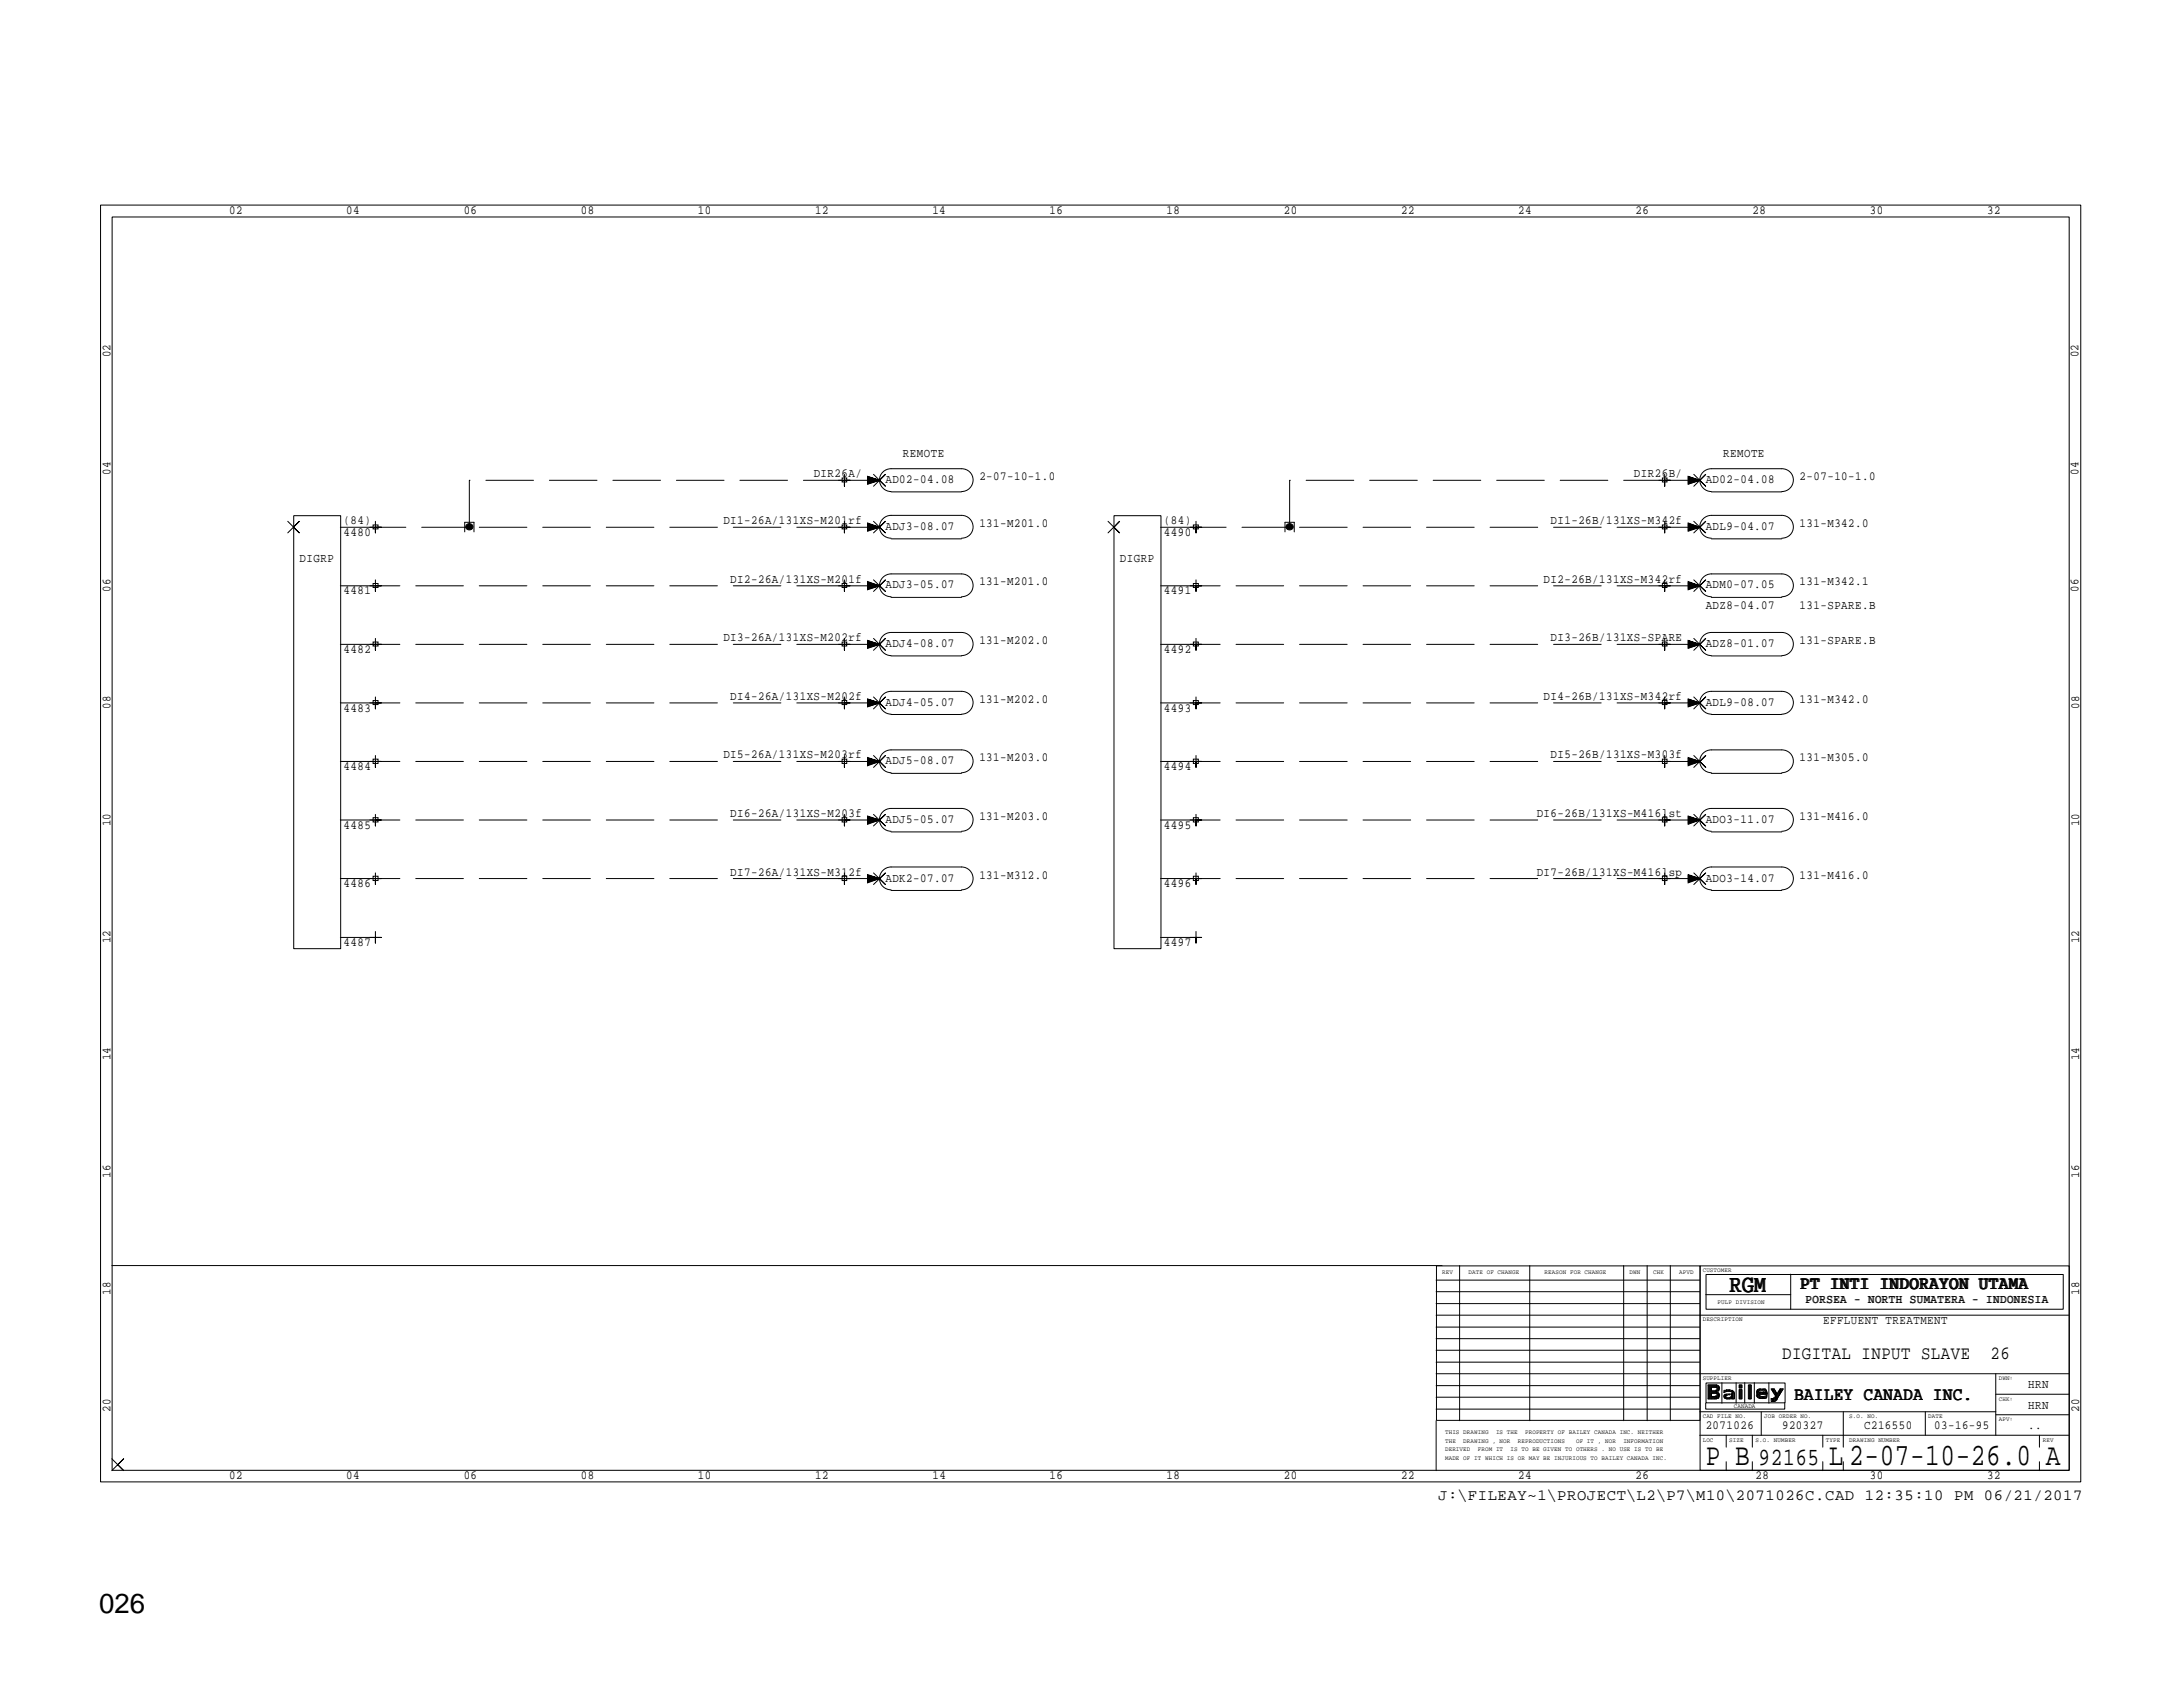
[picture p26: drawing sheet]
<svg xmlns="http://www.w3.org/2000/svg" width="279mm" height="216mm" viewBox="0 0 279 216" stroke-linecap="round" stroke-linejoin="round" font-family="sans-serif">
<defs><g id="words">
<g font-size="4">
<text x="218.3" y="187.5">P B</text>
<text x="234.1" y="187.5">L 2-07-10-26.0 A</text>
</g>
<text font-size="3.5" x="12.7" y="206.4">026</text>
<g font-size="3.2">
<text x="221.3" y="165.3">RGM</text>
<text x="225.1" y="187.5">92165</text>
</g>
<g font-size="2.4">
<text x="230.5" y="164.9">PT INTI INDORAYON UTAMA</text>
<text x="228.1" y="173.9">DIGITAL INPUT SLAVE</text>
<text x="254.8" y="173.9">26</text>
<text x="229.7" y="179.2">BAILEY CANADA INC.</text>
</g>
<text font-size="2" x="184.1" y="192">J:\FILEAY~1\PROJECT\L2\P7\M10\2071026C.CAD 12:35:10 PM 06/21/2017</text>
<g font-size="1.6">
<text x="29.3" y="27.3">02</text>
<text x="44.3" y="27.3">04</text>
<text x="59.4" y="27.3">06</text>
<text x="74.3" y="27.3">08</text>
<text x="89.3" y="27.3">10</text>
<text x="104.3" y="27.3">12</text>
<text x="119.3" y="27.3">14</text>
<text x="134.3" y="27.3">16</text>
<text x="149.3" y="27.3">18</text>
<text x="164.3" y="27.3">20</text>
<text x="179.3" y="27.3">22</text>
<text x="194.3" y="27.3">24</text>
<text x="209.3" y="27.3">26</text>
<text x="224.3" y="27.3">28</text>
<text x="239.3" y="27.3">30</text>
<text x="254.3" y="27.3">32</text>
<text x="14.1" y="45.7" transform="rotate(-90 14.1 45.7)">02</text>
<text x="266" y="45.7" transform="rotate(-90 266 45.7)">02</text>
<text x="115.6" y="58.5">REMOTE</text>
<text x="220.6" y="58.5">REMOTE</text>
<text x="14.1" y="60.7" transform="rotate(-90 14.1 60.7)">04</text>
<text x="104.1" y="61.1">DIR26A/</text>
<text x="113.3" y="61.8">AD02-04.08</text>
<text x="125.3" y="61.5">2-07-10-1.0</text>
<text x="209.1" y="61.1">DIR26B/</text>
<text x="218.3" y="61.8">AD02-04.08</text>
<text x="230.3" y="61.5">2-07-10-1.0</text>
<text x="266" y="60.7" transform="rotate(-90 266 60.7)">04</text>
<text x="38.4" y="72">DIGRP</text>
<text x="44" y="68.6">4480</text>
<text x="44" y="67.1">(84)</text>
<text x="92.6" y="67.1">DI1-26A/131XS-M201rf</text>
<text x="113.3" y="67.8">ADJ3-08.07</text>
<text x="125.3" y="67.4">131-M201.0</text>
<text x="143.3" y="72">DIGRP</text>
<text x="149" y="68.6">4490</text>
<text x="149" y="67.1">(84)</text>
<text x="198.5" y="67.1">DI1-26B/131XS-M342f</text>
<text x="218.3" y="67.8">ADL9-04.07</text>
<text x="230.3" y="67.4">131-M342.0</text>
<text x="14.1" y="75.7" transform="rotate(-90 14.1 75.7)">06</text>
<text x="44" y="76.1">4481</text>
<text x="93.5" y="74.6">DI2-26A/131XS-M201f</text>
<text x="113.3" y="75.3">ADJ3-05.07</text>
<text x="125.3" y="74.9">131-M201.0</text>
<text x="149" y="76.1">4491</text>
<text x="197.6" y="74.6">DI2-26B/131XS-M342rf</text>
<text x="218.3" y="75.3">ADM0-07.05</text>
<text x="218.3" y="77.9">ADZ8-04.07</text>
<text x="230.3" y="74.9">131-M342.1</text>
<text x="230.3" y="77.9">131-SPARE.B</text>
<text x="266" y="75.7" transform="rotate(-90 266 75.7)">06</text>
<text x="44" y="83.6">4482</text>
<text x="92.6" y="82.1">DI3-26A/131XS-M202rf</text>
<text x="113.3" y="82.8">ADJ4-08.07</text>
<text x="125.3" y="82.5">131-M202.0</text>
<text x="149" y="83.6">4492</text>
<text x="198.5" y="82.1">DI3-26B/131XS-SPARE</text>
<text x="218.3" y="82.8">ADZ8-01.07</text>
<text x="230.3" y="82.5">131-SPARE.B</text>
<text x="93.5" y="89.6">DI4-26A/131XS-M202f</text>
<text x="125.3" y="90">131-M202.0</text>
<text x="197.6" y="89.6">DI4-26B/131XS-M342rf</text>
<text x="230.3" y="90">131-M342.0</text>
<text x="14.1" y="90.7" transform="rotate(-90 14.1 90.7)">08</text>
<text x="44" y="91.1">4483</text>
<text x="113.3" y="90.3">ADJ4-05.07</text>
<text x="149" y="91.1">4493</text>
<text x="218.3" y="90.3">ADL9-08.07</text>
<text x="266.1" y="90.7" transform="rotate(-90 266.1 90.7)">08</text>
<text x="44" y="98.6">4484</text>
<text x="92.6" y="97.1">DI5-26A/131XS-M203rf</text>
<text x="113.3" y="97.8">ADJ5-08.07</text>
<text x="125.3" y="97.5">131-M203.0</text>
<text x="149" y="98.6">4494</text>
<text x="198.5" y="97.1">DI5-26B/131XS-M303f</text>
<text x="230.3" y="97.5">131-M305.0</text>
<text x="14.1" y="105.7" transform="rotate(-90 14.1 105.7)">10</text>
<text x="44" y="106.1">4485</text>
<text x="93.5" y="104.6">DI6-26A/131XS-M203f</text>
<text x="113.3" y="105.3">ADJ5-05.07</text>
<text x="125.3" y="104.9">131-M203.0</text>
<text x="149" y="106.1">4495</text>
<text x="196.7" y="104.6">DI6-26B/131XS-M416lst</text>
<text x="218.3" y="105.3">ADO3-11.07</text>
<text x="230.3" y="104.9">131-M416.0</text>
<text x="266.1" y="105.7" transform="rotate(-90 266.1 105.7)">10</text>
<text x="44" y="113.6">4486</text>
<text x="93.5" y="112.1">DI7-26A/131XS-M312f</text>
<text x="113.3" y="112.8">ADK2-07.07</text>
<text x="125.3" y="112.4">131-M312.0</text>
<text x="149" y="113.6">4496</text>
<text x="196.7" y="112.1">DI7-26B/131XS-M416lsp</text>
<text x="218.3" y="112.8">ADO3-14.07</text>
<text x="230.3" y="112.4">131-M416.0</text>
<text x="14.1" y="120.7" transform="rotate(-90 14.1 120.7)">12</text>
<text x="44" y="121.1">4487</text>
<text x="149" y="121.1">4497</text>
<text x="266.1" y="120.7" transform="rotate(-90 266.1 120.7)">12</text>
<text x="14.1" y="135.7" transform="rotate(-90 14.1 135.7)">14</text>
<text x="266.1" y="135.7" transform="rotate(-90 266.1 135.7)">14</text>
<text x="14.1" y="150.7" transform="rotate(-90 14.1 150.7)">16</text>
<text x="266.1" y="150.7" transform="rotate(-90 266.1 150.7)">16</text>
<text x="14.1" y="165.7" transform="rotate(-90 14.1 165.7)">18</text>
<text x="231.1" y="166.8">PORSEA - NORTH SUMATERA - INDONESIA</text>
<text x="266.1" y="165.7" transform="rotate(-90 266.1 165.7)">18</text>
<text x="233.3" y="169.4">EFFLUENT TREATMENT</text>
<text x="259.6" y="177.7">HRN</text>
<text x="14.1" y="180.7" transform="rotate(-90 14.1 180.7)">20</text>
<text x="218.3" y="182.9">2071026</text>
<text x="228.1" y="182.9">920327</text>
<text x="238.6" y="182.9">C216550</text>
<text x="247.6" y="182.9">03-16-95</text>
<text x="259.6" y="180.3">HRN</text>
<text x="259.6" y="182.9">..</text>
<text x="266.1" y="180.7" transform="rotate(-90 266.1 180.7)">20</text>
<text x="29.3" y="189.3">02</text>
<text x="44.3" y="189.3">04</text>
<text x="59.4" y="189.3">06</text>
<text x="74.3" y="189.3">08</text>
<text x="89.3" y="189.3">10</text>
<text x="104.4" y="189.3">12</text>
<text x="119.3" y="189.3">14</text>
<text x="134.3" y="189.3">16</text>
<text x="149.3" y="189.3">18</text>
<text x="164.3" y="189.3">20</text>
<text x="179.3" y="189.3">22</text>
<text x="194.3" y="189.3">24</text>
<text x="209.3" y="189.3">26</text>
<text x="224.7" y="189.3">28</text>
<text x="239.3" y="189.3">30</text>
<text x="254.3" y="189.3">32</text>
</g>
<g font-size=".8">
<text x="184.6" y="163.1">REV</text>
<text x="188" y="163.1">DATE OF CHANGE</text>
<text x="197.7" y="163.1">REASON FOR CHANGE</text>
<text x="208.6" y="163.1">DWN</text>
<text x="211.6" y="163.1">CHK</text>
<text x="214.9" y="163.1">APVD</text>
<text x="217.9" y="162.7">CUSTOMER</text>
<text x="219.8" y="166.8">PULP DIVISION</text>
<text x="217.9" y="169.1">DESCRIPTION</text>
<text x="217.9" y="176.6">SUPPLIER</text>
<text x="255.8" y="179.2">CHK:</text>
<text x="255.8" y="176.6">DWN:</text>
<text x="185" y="185.8">DERIVED</text>
<text x="185" y="184.6">THE</text>
<text x="185" y="183.5">THIS DRAWING</text>
<text x="187.3" y="184.6">DRAWING , NOR</text>
<text x="189.1" y="185.8">FROM IT</text>
<text x="191.5" y="183.5">IS THE</text>
<text x="193.3" y="185.8">IS TO BE GIVEN TO OTHERS . NO USE IS TO BE</text>
<text x="194.3" y="184.6">REPRODUCTIONS</text>
<text x="195.2" y="183.5">PROPERTY OF BAILEY CANADA INC. NEITHER</text>
<text x="201.7" y="184.6">OF IT , NOR</text>
<text x="207.8" y="184.6">INFORMATION</text>
<text x="217.9" y="184.5">LOC</text>
<text x="217.9" y="181.5">CAD FILE NO.</text>
<text x="221.3" y="184.5">SIZE</text>
<text x="221.9" y="180.2">CANADA</text>
<text x="224.7" y="184.5">S.O. NUMBER</text>
<text x="225.8" y="181.5">JOB ORDER NO.</text>
<text x="233.7" y="184.5">TYPE</text>
<text x="236.7" y="184.5">DRAWING NUMBER</text>
<text x="236.7" y="181.5">S.O. NO.</text>
<text x="246.8" y="181.5">DATE</text>
<text x="255.8" y="181.9">APV:</text>
<text x="261.4" y="184.5">REV</text>
<text x="185" y="186.9">MADE OF IT WHICH IS OR MAY BE INJURIOUS TO BAILEY CANADA INC.</text>
</g>
</g></defs>
<g fill="none" stroke="#000" stroke-width=".13">
<path d="M12.9 26.2h253.4v163.5h-253.4zM14.4 27.8h250.4v160.4h-250.4zM36.8 66.7l1.5 1.5-.8-.7 .8-.8-1.5 1.5M37.6 66h6v55.4h-6zM43.6 75h4.4M43.6 67.5h4.4M47.8 67.2h.6v.5h-.6zM47.8 74.7h.6v.5h-.6zM48 66.7v1.5v-.7h.8h-1.5M48 74.2v1.5v-.7h.8h-1.5M59.5 68.1v-1.3h1.2v1.3M107.8 67.2h.6v.5h-.6z"/>
<path d="M107.8 74.7h.6v.5h-.6zM107.8 61.2h.6v.5h-.6zM108.1 66.7v1.5v-.7h.7h-1.5M108.1 74.2v1.5v-.7h.7h-1.5M108.1 60.7v1.5v-.7h.7h-1.5M111 67.8l1.6-.3-1.6 .4M111 67.7l1.6-.2-1.6 .3M111 67.5h1.6l-1.6 .1M111 67.4l1.6 .1h-1.6M111 67.2l1.6 .3-1.6-.2M111 67.1l1.6 .4-1.6-.3M111 67l1.6 .5-1.6 .5v-1.1l1.6 .6h-4.5"/>
<path d="M111 75.4l1.6-.4-1.6 .4M111 75.2l1.6-.2-1.6 .3M111 75.1l1.6-.1-1.6 .1M111 74.9l1.6 .1h-1.6M111 74.7l1.6 .3-1.6-.2M111 74.6l1.6 .4-1.6-.3M111 74.5l1.6 .5-1.6 .5v-1.1l1.6 .6h-4.5M111 61.8l1.6-.3-1.6 .4M111 61.7l1.6-.2-1.6 .3M111 61.6l1.6-.1-1.6 .1M111 61.4l1.6 .1h-1.6M111 61.3l1.6 .2-1.6-.2"/>
<path d="M111 61.1l1.6 .4-1.6-.3M111 61l1.6 .5-1.6 .5v-1l1.6 .5h-4.5M111.8 66.7l1.5 1.5-.7-.7 .7-.8-1.5 1.5M111.8 74.2l1.5 1.5-.7-.7 .7-.8-1.5 1.5M111.8 60.7l1.5 1.5-.7-.7 .7-.8-1.5 1.5M114 68.9a1.46 1.46 0 0 1-1.4-1.5 1.46 1.46 0 0 1 1.4-1.4h9.1a1.46 1.46 0 0 1 1.4 1.4 1.46 1.46 0 0 1-1.4 1.5M114 69h9.1M114 76.4a1.46 1.46 0 0 1-1.4-1.5 1.46 1.46 0 0 1 1.4-1.5h9.1a1.46 1.46 0 0 1 1.4 1.5 1.46 1.46 0 0 1-1.4 1.5M114 76.5h9.1M114 62.9a1.46 1.46 0 0 1-1.4-1.5 1.46 1.46 0 0 1 1.4-1.4h9.1a1.46 1.46 0 0 1 1.4 1.4 1.46 1.46 0 0 1-1.4 1.5M114 62.9h9.1M141.8 66.7l1.5 1.5-.7-.7 .7-.8-1.5 1.5"/>
<path d="M142.6 66h6v55.4h-6zM148.5 75h4.6M148.5 67.5h4.6M152.7 67.2h.7v.5h-.7zM152.7 74.7h.7v.5h-.7zM153.1 66.7v1.5v-.7h.7h-1.5M153.1 74.2v1.5v-.7h.7h-1.5M164.5 68.1v-1.3h1.2v1.3M212.8 67.2h.6v.5h-.6zM212.8 74.7h.6v.5h-.6zM212.8 61.2h.6v.5h-.6zM213.1 66.7v1.5v-.7h.7h-1.5"/>
<path d="M213.1 74.2v1.5v-.7h.7h-1.5M213.1 60.7v1.5v-.7h.7h-1.5M216.1 67.8l1.5-.3-1.5 .4M216.1 67.7l1.5-.2-1.5 .3M216.1 67.5h1.5l-1.5 .1M216.1 67.4l1.5 .1h-1.5M216.1 67.2l1.5 .3-1.5-.2M216.1 67.1l1.5 .4-1.5-.3M216.1 67l1.5 .5-1.5 .5v-1.1l1.5 .6h-4.5M216.1 75.4l1.5-.4-1.5 .4M216.1 75.2l1.5-.2-1.5 .3M216.1 75.1l1.5-.1-1.5 .1"/>
<path d="M216.1 74.9l1.5 .1h-1.5M216.1 74.7l1.5 .3-1.5-.2M216.1 74.6l1.5 .4-1.5-.3M216.1 74.5l1.5 .5-1.5 .5v-1.1l1.5 .6h-4.5M216.1 61.8l1.5-.3-1.5 .4M216.1 61.7l1.5-.2-1.5 .3M216.1 61.6l1.5-.1-1.5 .1M216.1 61.4l1.5 .1h-1.5M216.1 61.3l1.5 .2-1.5-.2M216.1 61.1l1.5 .4-1.5-.3M216.1 61l1.5 .5-1.5 .5v-1l1.5 .5h-4.5M216.8 66.7l1.5 1.5-.7-.7 .7-.8-1.5 1.5"/>
<path d="M216.8 74.2l1.5 1.5-.7-.7 .7-.8-1.5 1.5M216.8 60.7l1.5 1.5-.7-.7 .7-.8-1.5 1.5M219 68.9a1.46 1.46 0 0 1-1.5-1.5 1.46 1.46 0 0 1 1.5-1.4h9a1.46 1.46 0 0 1 1.5 1.4 1.46 1.46 0 0 1-1.5 1.5M219 69h9M219 76.4a1.46 1.46 0 0 1-1.5-1.5 1.46 1.46 0 0 1 1.5-1.5h9a1.46 1.46 0 0 1 1.5 1.5 1.46 1.46 0 0 1-1.5 1.5M219 76.5h9M219 62.9a1.46 1.46 0 0 1-1.4-1.5 1.46 1.46 0 0 1 1.4-1.4h9a1.46 1.46 0 0 1 1.5 1.4 1.46 1.46 0 0 1-1.5 1.5M219 62.9h9M43.6 97.5h4.4M43.6 90h4.4M43.6 82.5h4.4M47.8 82.2h.6v.5h-.6z"/>
<path d="M47.8 89.7h.6v.5h-.6zM47.8 97.2h.6v.5h-.6zM48 81.7v1.5v-.7h.8h-1.5M48 89.2v1.5v-.7h.8h-1.5M48 96.7v1.5v-.7h.8h-1.5M107.8 82.2h.6v.5h-.6zM107.8 89.7h.6v.5h-.6zM107.8 97.2h.6v.5h-.6zM108.1 81.7v1.5v-.7h.7h-1.5M108.1 89.2v1.5v-.7h.7h-1.5M108.1 96.7v1.5v-.7h.7h-1.5M111 82.8l1.6-.3-1.6 .4"/>
<path d="M111 82.7l1.6-.2-1.6 .3M111 82.5h1.6l-1.6 .1M111 82.4l1.6 .1h-1.6M111 82.3l1.6 .2-1.6-.2M111 82.1l1.6 .4-1.6-.3M111 82l1.6 .5-1.6 .5v-1l1.6 .5h-4.5M111 90.3l1.6-.3-1.6 .4M111 90.2l1.6-.2-1.6 .3M111 90h1.6l-1.6 .1M111 89.9l1.6 .1h-1.6M111 89.7l1.6 .3-1.6-.2M111 89.6l1.6 .4-1.6-.3"/>
<path d="M111 89.5l1.6 .5-1.6 .5v-1.1l1.6 .6h-4.5M111 97.8l1.6-.3-1.6 .4M111 97.7l1.6-.2-1.6 .2M111 97.5h1.6l-1.6 .1M111 97.4l1.6 .1h-1.6M111 97.2l1.6 .3-1.6-.2M111 97.1l1.6 .4-1.6-.3M111 97l1.6 .5-1.6 .5v-1.1l1.6 .6h-4.5M111.8 81.7l1.5 1.5-.7-.7 .7-.8-1.5 1.5M111.8 89.2l1.5 1.5-.7-.7 .7-.8-1.5 1.5M111.8 96.7l1.5 1.5-.7-.7 .7-.8-1.5 1.5M114 83.9a1.48 1.48 0 0 1-1.4-1.5 1.48 1.48 0 0 1 1.4-1.5h9.1a1.48 1.48 0 0 1 1.4 1.5 1.48 1.48 0 0 1-1.4 1.5"/>
<path d="M114 83.9h9.1M114 91.4a1.46 1.46 0 0 1-1.4-1.5 1.46 1.46 0 0 1 1.4-1.4h9.1a1.46 1.46 0 0 1 1.4 1.4 1.46 1.46 0 0 1-1.4 1.5M114 91.4h9.1M114 98.9a1.46 1.46 0 0 1-1.4-1.5 1.46 1.46 0 0 1 1.4-1.4h9.1a1.46 1.46 0 0 1 1.4 1.4 1.46 1.46 0 0 1-1.4 1.5M114 99h9.1M148.5 97.5h4.6M148.5 90h4.6M148.5 82.5h4.6M152.7 82.2h.7v.5h-.7zM152.7 89.7h.7v.5h-.7zM152.7 97.2h.7v.5h-.7zM153.1 81.7v1.5v-.7h.7h-1.5"/>
<path d="M153.1 89.2v1.5v-.7h.7h-1.5M153.1 96.7v1.5v-.7h.7h-1.5M212.8 82.2h.6v.5h-.6zM212.8 89.7h.6v.5h-.6zM212.8 97.2h.6v.5h-.6zM213.1 81.7v1.5v-.7h.7h-1.5M213.1 89.2v1.5v-.7h.7h-1.5M213.1 96.7v1.5v-.7h.7h-1.5M216.1 82.8l1.5-.3-1.5 .4M216.1 82.7l1.5-.2-1.5 .3M216.1 82.5h1.5l-1.5 .1M216.1 82.4l1.5 .1h-1.5"/>
<path d="M216.1 82.3l1.5 .2-1.5-.2M216.1 82.1l1.5 .4-1.5-.3M216.1 82l1.5 .5-1.5 .5v-1l1.5 .5h-4.5M216.1 90.3l1.5-.3-1.5 .4M216.1 90.2l1.5-.2-1.5 .3M216.1 90h1.5l-1.5 .1M216.1 89.9l1.5 .1h-1.5M216.1 89.7l1.5 .3-1.5-.2M216.1 89.6l1.5 .4-1.5-.3M216.1 89.5l1.5 .5-1.5 .5v-1l1.5 .5h-4.5M216.1 97.8l1.5-.3-1.5 .4M216.1 97.7l1.5-.2-1.5 .2"/>
<path d="M216.1 97.5h1.5l-1.5 .1M216.1 97.4l1.5 .1h-1.5M216.1 97.2l1.5 .3-1.5-.2M216.1 97.1l1.5 .4-1.5-.3M216.1 97l1.5 .5-1.5 .5v-1.1l1.5 .6h-4.5M216.8 81.7l1.5 1.5-.7-.7 .7-.8-1.5 1.5M216.8 89.2l1.5 1.5-.7-.7 .7-.8-1.5 1.5M216.8 96.7l1.5 1.5-.7-.7 .7-.8-1.5 1.5M219 83.9a1.48 1.48 0 0 1-1.4-1.5 1.48 1.48 0 0 1 1.4-1.5h9a1.48 1.48 0 0 1 1.5 1.5 1.48 1.48 0 0 1-1.5 1.5M219 83.9h9M219 91.4a1.46 1.46 0 0 1-1.4-1.5 1.46 1.46 0 0 1 1.4-1.4h9a1.46 1.46 0 0 1 1.5 1.4 1.46 1.46 0 0 1-1.5 1.5M219 91.4h9"/>
<path d="M219 98.9a1.46 1.46 0 0 1-1.4-1.5 1.46 1.46 0 0 1 1.4-1.4h9a1.46 1.46 0 0 1 1.5 1.4 1.46 1.46 0 0 1-1.5 1.5M219 99h9M43.6 112.4h4.4M43.6 104.9h4.4M43.6 120h4.4M47.8 104.6h.6v.6h-.6zM47.8 112.1h.6v.6h-.6zM48 104.2v1.5v-.8h.8h-1.5M48 111.7v1.5v-.8h.8h-1.5M48 119.2v1.5v-.7h.8h-1.5M107.8 104.6h.6v.6h-.6zM107.8 112.1h.6v.6h-.6z"/>
<path d="M108.1 104.2v1.5v-.8h.7h-1.5M108.1 111.7v1.5v-.8h.7h-1.5M111 105.3l1.6-.4-1.6 .5M111 105.2l1.6-.3-1.6 .3M111 105l1.6-.1-1.6 .2M111 104.9h1.6h-1.6M111 104.7l1.6 .2-1.6-.1M111 104.6l1.6 .3-1.6-.3M111 104.5l1.6 .4-1.6 .6v-1.1l1.6 .5h-4.5M111 112.8l1.6-.4-1.6 .5M111 112.7l1.6-.3-1.6 .4M111 112.5l1.6-.1-1.6 .2"/>
<path d="M111 112.4h1.6h-1.6M111 112.2l1.6 .2-1.6-.1M111 112.1l1.6 .3-1.6-.3M111 112l1.6 .4-1.6 .6v-1.1l1.6 .5h-4.5M111.8 104.2l1.5 1.5-.7-.8 .7-.7-1.5 1.5M111.8 111.7l1.5 1.5-.7-.8 .7-.7-1.5 1.5M114 106.4a1.46 1.46 0 0 1-1.4-1.5 1.46 1.46 0 0 1 1.4-1.4h9.1a1.46 1.46 0 0 1 1.4 1.4 1.46 1.46 0 0 1-1.4 1.5M114 106.5h9.1M114 113.9a1.46 1.46 0 0 1-1.4-1.5 1.46 1.46 0 0 1 1.4-1.4h9.1a1.46 1.46 0 0 1 1.4 1.4 1.46 1.46 0 0 1-1.4 1.5M114 114h9.1M148.5 112.4h4.6M148.5 104.9h4.6"/>
<path d="M148.5 120h4.6M152.7 104.6h.7v.6h-.7zM152.7 112.1h.7v.6h-.7zM153.1 104.2v1.5v-.8h.7h-1.5M153.1 111.7v1.5v-.8h.7h-1.5M153.1 119.2v1.5v-.7h.7h-1.5M212.8 104.6h.6v.6h-.6zM212.8 112.1h.6v.6h-.6zM213.1 104.2v1.5v-.8h.7h-1.5M213.1 111.7v1.5v-.8h.7h-1.5M216.1 105.3l1.5-.4-1.5 .5M216.1 105.2l1.5-.3-1.5 .3"/>
<path d="M216.1 105l1.5-.1-1.5 .2M216.1 104.9h1.5h-1.5M216.1 104.7l1.5 .2-1.5-.1M216.1 104.6l1.5 .3-1.5-.3M216.1 104.5l1.5 .4-1.5 .6v-1.1l1.5 .5h-4.5M216.1 112.8l1.5-.4-1.5 .5M216.1 112.7l1.5-.3-1.5 .4M216.1 112.5l1.5-.1-1.5 .2M216.1 112.4h1.5h-1.5M216.1 112.2l1.5 .2-1.5-.1M216.1 112.1l1.5 .3-1.5-.3M216.1 112l1.5 .4-1.5 .6v-1.1l1.5 .5h-4.5"/>
<path d="M216.8 104.2l1.5 1.5-.7-.8 .7-.7-1.5 1.5M216.8 111.7l1.5 1.5-.7-.8 .7-.7-1.5 1.5M219 106.4a1.46 1.46 0 0 1-1.4-1.5 1.46 1.46 0 0 1 1.4-1.4h9a1.46 1.46 0 0 1 1.5 1.4 1.46 1.46 0 0 1-1.5 1.5M219 106.5h9M219 113.9a1.46 1.46 0 0 1-1.4-1.5 1.46 1.46 0 0 1 1.4-1.4h9a1.46 1.46 0 0 1 1.5 1.4 1.46 1.46 0 0 1-1.5 1.5M219 114h9M14.3 162h170.3M183.8 178.8h33.7M183.8 177.3h33.7M183.8 174.3h33.7M183.8 172.8h33.7M183.8 171.3h33.7"/>
<path d="M183.8 169.8h33.7M183.8 166.8h33.7M183.8 165.3h33.7M183.8 163.8h33.7M183.9 162h33.7v19.8h-33.7zM186.8 162v19.8M195.8 162v19.8M207.8 162v19.8M210.8 162v19.8M213.8 162v19.8M217.6 162h47.2v26.2h-47.2zM218.3 179.6v.7h10.1v-.7"/>
<path d="M218.3 165.7h10.9M218.4 177h10.1v2.5h-10.1zM218.4 163.1h45.7v4.5h-45.7zM218.7 177.2v1.8M218.8 177.2v1.8M218.9 177.2v1.8M219 177.2v1.8M219.1 177.2v.3M219.1 178v.3M219.1 178.7v.3M219.2 177.2v.3M219.2 178v.3"/>
<path d="M219.2 178.7v.3M219.3 177.2v.3M219.3 178v.3M219.3 178.7v.3M219.4 177.2v.3M219.4 178v.3M219.4 178.7v.3M219.5 177.2v.3M219.5 178v.3M219.5 178.7v.3M219.6 177.5h-.6v.5h.6v.3M219.6 178.3h-.6v.4h.6v.3"/>
<path d="M219.6 178.3l.2 .2-.1 .1h-.2M219.6 177.5l.2 .2-.1 .2h-.2M219.6 177.2v.3M219.7 178.1a.43 .43 0 0 1 .4 .5 .43 .43 0 0 1-.5 .4M219.7 177.2a.41 .41 0 0 1 .4 .5 .41 .41 0 0 1-.5 .4M219.7 177.2h-1.1v1.8h1.1v-.3M219.7 177.2v.3M219.7 178v.3M219.7 177.2v.4M219.7 177.9v.5M219.7 178.7v.3M219.8 177.3v.8"/>
<path d="M219.8 178.2v.8M219.9 177.3v.8M219.9 178.2v.8M220 177.4v.7M220 178.3v.7M220 177.5v.4M220 178.4v.4M220.4 177v2.6M220.7 178.9l.4 .1M220.7 178.5v.4M220.7 178.9l-.1-.2 .3-.3v.6M220.8 177.9v.2"/>
<path d="M220.8 178.4v.6M220.9 177.9v.2M220.9 177.8v.3M220.9 178.4v.2M221 177.8v.3M221 178.4v.2M221 178.9v.1M221 178.6l-.1 .1 .1 .1M221.1 177.8v.3M221.1 178.4v.2M221.1 178.9v.1M221.1 177.8v.2"/>
<path d="M221.1 178.4v.1M221.2 177.8v.3M221.2 178.4v.1M221.2 178.9v.1M221.3 179v-.1l.1 .1M221.3 177.8v.3M221.3 178.4v.1M221.4 177.8v.3M221.4 178.4v.1M221.4 178.8v.2M221.5 177.9v.2M221.5 178.4h.1"/>
<path d="M221.5 178.8v.2M221.6 179v-.3l-.7 .2v.1M221.6 179h-.5M221.6 177.9v.2M221.6 178.4v.1M221.7 178.5l-.2 .3M221.7 177.9v.2h-.5l-.6 .1 .1-.3v.2M221.7 178l.1 .1 .1 .1M221.7 178.3v.7M221.7 178.1l-.1 .2M221.7 177.9v1.1M221.8 178v1"/>
<path d="M221.9 178.1v.9M222 178.2v.8h-.4M222.2 177v2.6M222.6 177.2h.4v.4h-.4zM222.6 177.8h.4v1.2h-.4zM222.6 177.2v.4M222.6 177.8v1.2M222.7 177.2v.4M222.7 177.8v1.2M222.8 177.2v.4M222.8 177.8v1.2M222.9 177.2v.4"/>
<path d="M222.9 177.8v1.2M223.3 177v2.6M223.8 177.2h.4v1.8h-.4zM223.9 177.2v1.8M224 177.2v1.8M224.1 177.2v1.8M224.5 177v2.6M224.9 177.9v.8M225 177.8h.3v.1M225 177.8l-.2 .3v.5M225 177.8v1M225 177.8v1.1l-.2-.3"/>
<path d="M225.1 178.4a.6 .6 0 0 0 .6 .3v.3M225.1 178.9l.5 .1 .5-.1M225.1 178l-.1 .2M225.1 178.2h.8v.2M225.1 177.8v1.1M225.2 177.8v.2M225.2 178.2v.2M225.2 178.6v.4M225.3 178.1l.4-.1 .1 .1M225.3 177.8v.1M225.3 178.2v.2M225.3 178.7v.3"/>
<path d="M225.4 177.8v.1M225.4 178.2v.2M225.4 178.7v.3M225.5 177.8v.1M225.5 178.2v.2M225.5 178.7v.3M225.6 177.8v.1M225.6 178.2v.2M225.6 178.8v.2M225.6 178.7v.3M225.7 177.9v-.1h.3v.6M225.7 178.2v.2"/>
<path d="M225.8 177.8v.2M225.8 178.2v.2M225.8 178.7v.3M225.9 177.8v.3M225.9 178.7v.3M225.9 177.8v.6M226 177.9l.1 .2v.1M226 178.7v.2M226.1 177.9v.5M226.1 178.7v.2M226.1 178.6l-.6 .1M226.2 178.1v.3h-1.1"/>
<path d="M226.2 178.6l-.1 .3M226.4 177v2.6M226.7 179h.3v.4M226.7 179v.4h.3M226.7 179h.5M226.8 177.8v.1M226.8 179v.4M226.9 177.8v.2M226.9 179v.4M226.9 177.8v.3M227 178.9l.2-.2v.6M227 177.8v.4"/>
<path d="M227.1 177.8v.6M227.1 179v.4M227.1 177.8h-.4l.8 1.2M227.1 177.8l.4 .6M227.2 177.9v.5M227.2 178.9v.5M227.2 178v.6M227.3 178.1v1.1M227.5 178.4v.6M227.5 179l-.3 .3-.2 .1M227.5 178.3v.6M227.6 178.1v.6"/>
<path d="M227.7 178v.6M227.8 177.9v.6M227.8 177.8v.6M227.8 177.8h.4l-.8 1.3v-.9M227.8 177.8l-.3 .6M227.9 177.8v.4M228 177.8v.3M228 177.8v.2M228.1 177.8v.1M229.2 163.1v4.5M255.4 178.4h9.4M255.4 175.8v7.9"/>
<path d="M264.8 175.8h-81M264.8 168.3h-81M14.3 186.7l1.5 1.5-.7-.8 .7-.7-1.5 1.5M183.8 180.3h33.7M183.8 181.8v6.4M217.5 183.7h47.3M217.5 180.7h37.9M220.9 183.7v1.5M220.9 187.1v1.1M224.3 183.7v1.5M224.3 187.1v1.1M225.4 180.7v3"/>
<path d="M233.3 183.7v1.5M233.3 187.1v1.1M235.9 187.1v1.1M235.9 180.7v4.5M246.4 180.7v3M255.4 181.1h9.4M261 183.7v1.5M261 187.1v1.1"/>
<circle cx="60.1" cy="67.4" r=".44"/>
<circle cx="165.1" cy="67.4" r=".44"/>
</g>
<g fill="none" stroke="#000" stroke-width=".13" stroke-dasharray="6.1 2">
<path d="M60.1 67.5h-12.1M60.1 67.5v-6h48M108.1 75h-60.1M108.1 67.5h-48M165.1 67.5h-12M165.1 67.5v-6h48M213.1 75h-60M213.1 67.5h-48M108.1 97.5h-60.1M108.1 90h-60.1M108.1 82.5h-60.1M213.1 97.5h-60"/>
<path d="M213.1 90h-60M213.1 82.5h-60M108.1 104.9h-60.1M108.1 112.4h-60.1M213.1 104.9h-60M213.1 112.4h-60"/>
</g>
<g fill="#000">
<circle cx="60.1" cy="67.4" r=".44"/>
<circle cx="165.1" cy="67.4" r=".44"/>
</g>
<use href="#words"/>
</svg>
